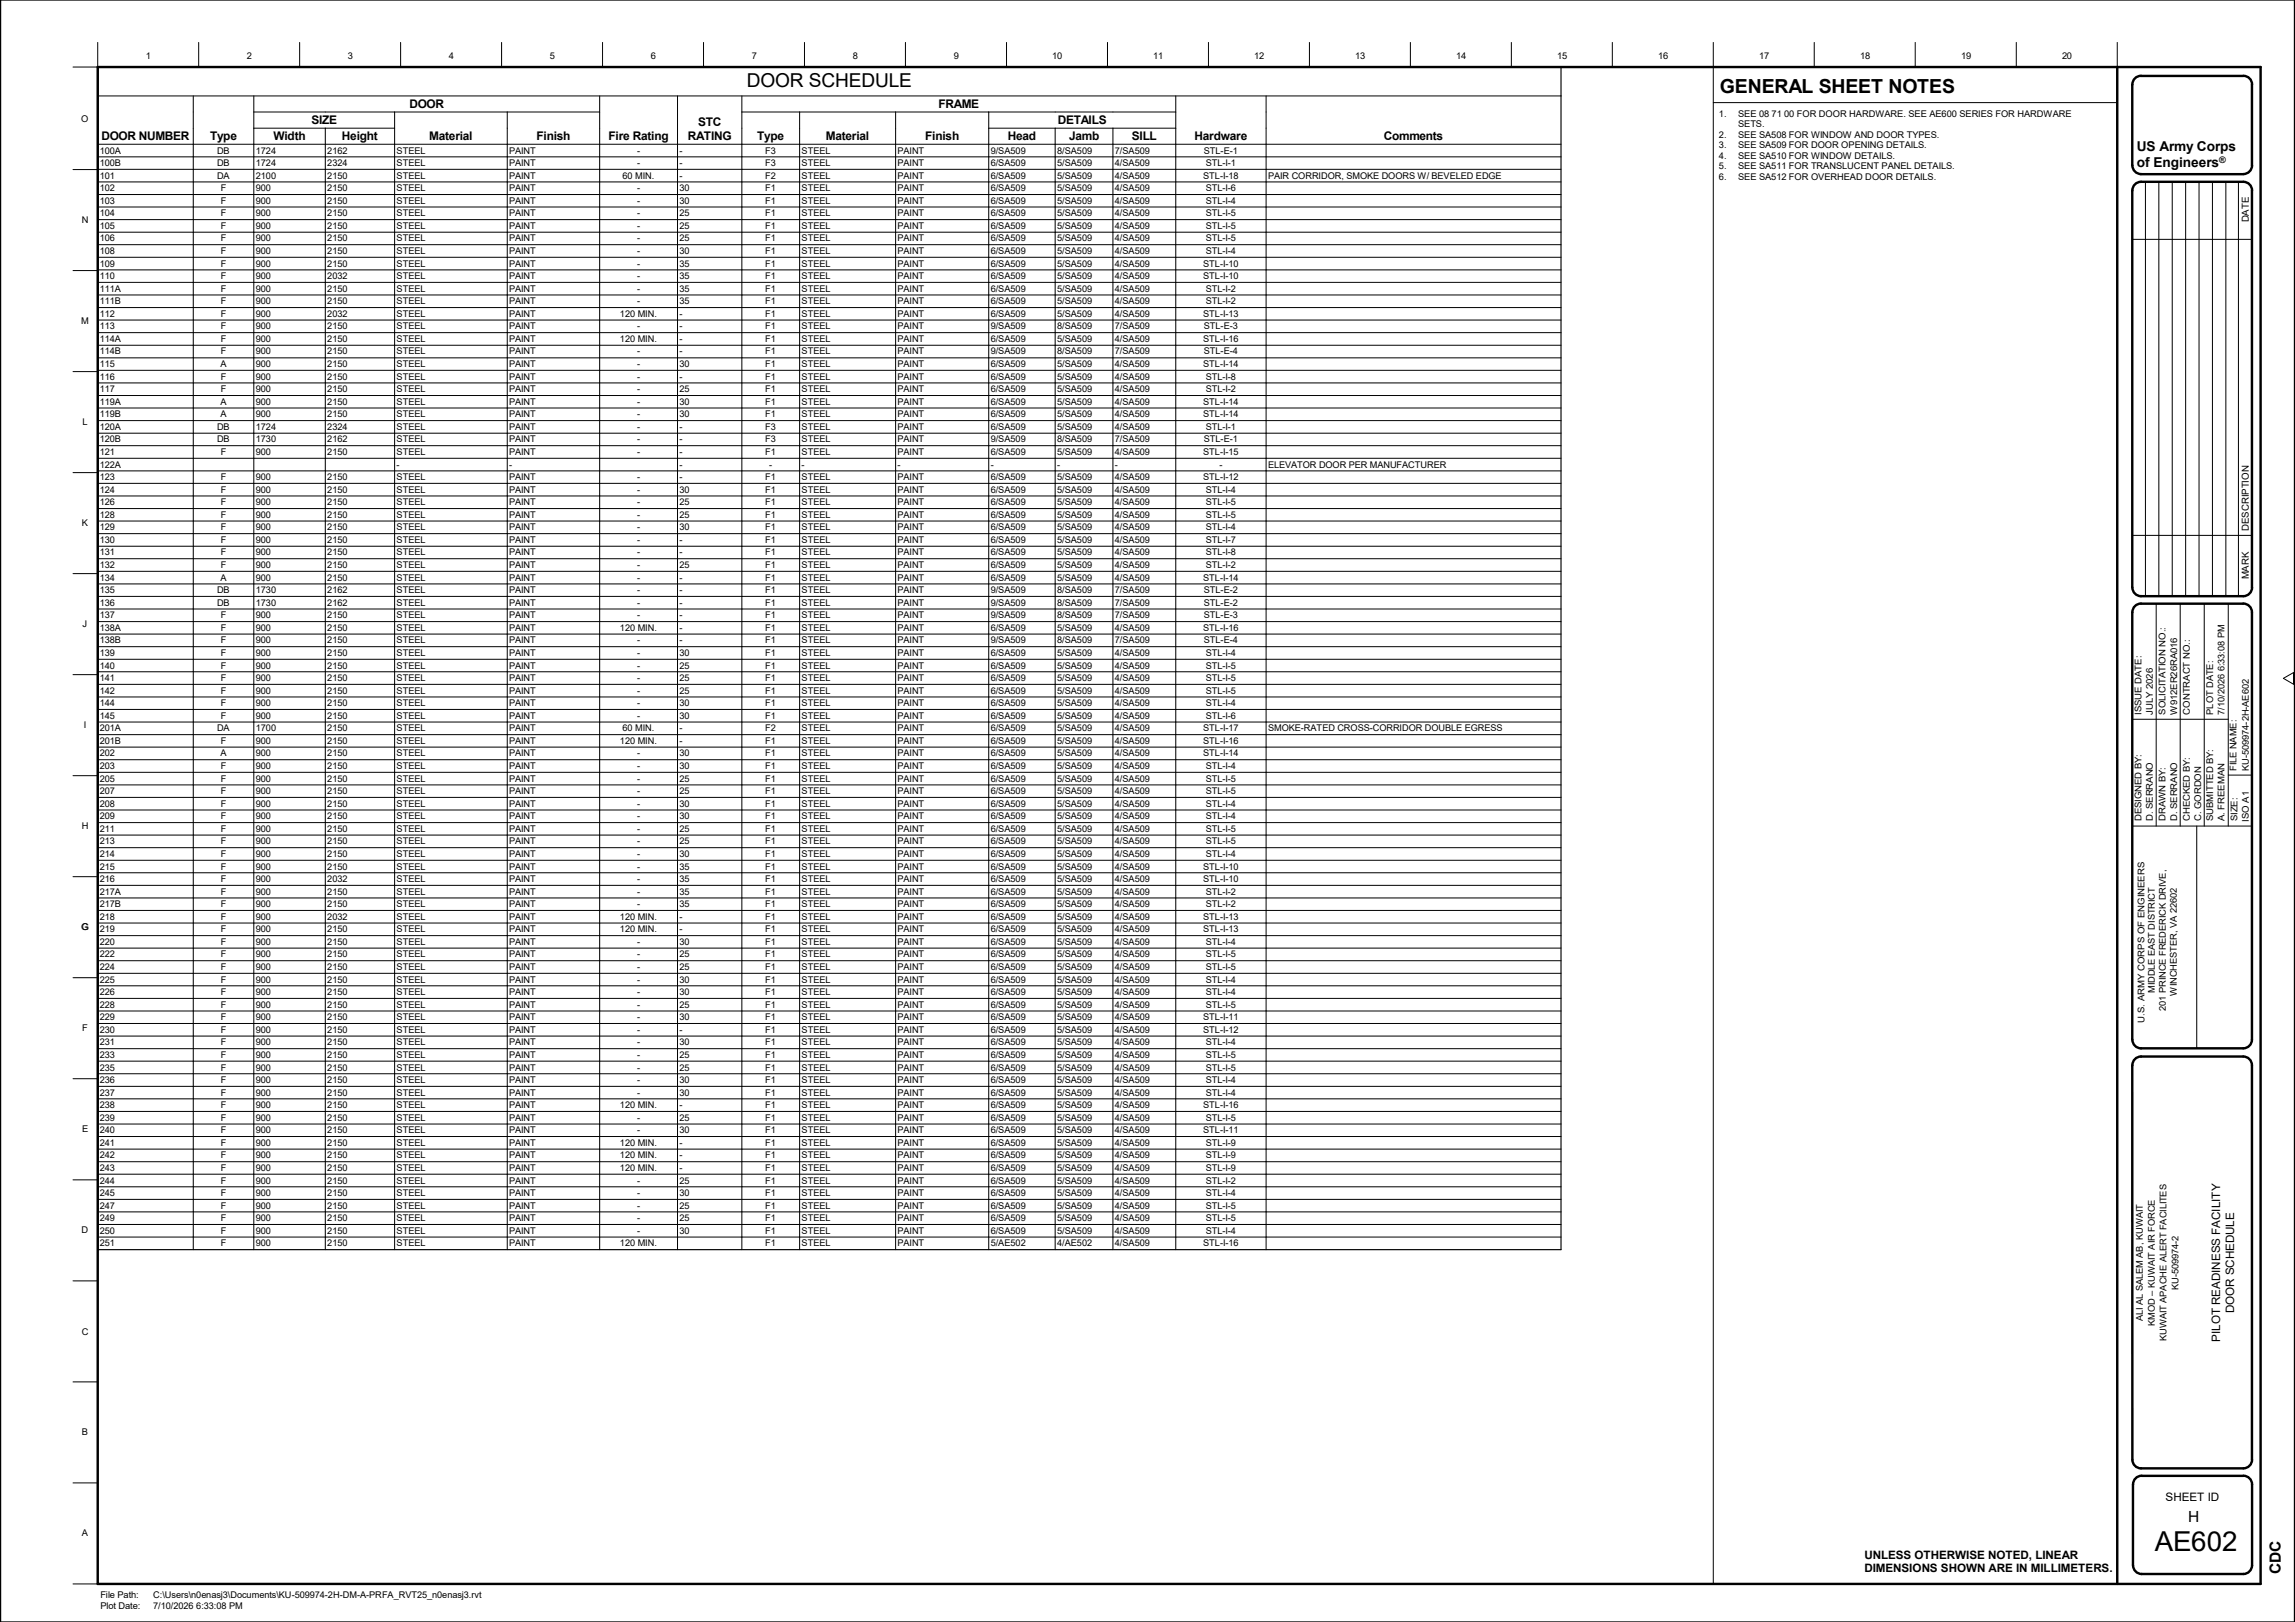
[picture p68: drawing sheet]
<svg xmlns="http://www.w3.org/2000/svg" width="841mm" height="594mm" viewBox="0 0 841 594" stroke-linecap="round" stroke-linejoin="round" font-family="sans-serif">
<defs><g id="words">
<text font-size="10.1" x="789.6" y="567.9">AE602</text>
<text font-size="7.1" x="630.3" y="34.1">GENERAL SHEET NOTES</text>
<text font-size="7" x="273.6" y="32">DOOR SCHEDULE</text>
<g font-size="5.6">
<text x="801.8" y="557.4">H</text>
<text x="835.9" y="576.7" transform="rotate(-90 835.9 576.7)">CDC</text>
</g>
<g font-size="5">
<text x="783.1" y="55.5">US Army Corps</text>
<text x="783.1" y="61.3">of Engineers</text>
</g>
<g font-size="4.4">
<text x="150" y="39.5">DOOR</text>
<text x="343.9" y="39.5">FRAME</text>
<text x="114.1" y="45.4">SIZE</text>
<text x="255.8" y="46.3">STC</text>
<text x="387.6" y="45.4">DETAILS</text>
<text x="37.2" y="51.3">DOOR NUMBER</text>
<text x="77" y="51.3">Type</text>
<text x="100.2" y="51.3">Width</text>
<text x="125.3" y="51.3">Height</text>
<text x="157.3" y="51.3">Material</text>
<text x="196.6" y="51.3">Finish</text>
<text x="223" y="51.3">Fire Rating</text>
<text x="252" y="51.1">RATING</text>
<text x="277.5" y="51.3">Type</text>
<text x="302.6" y="51.3">Material</text>
<text x="339" y="51.3">Finish</text>
<text x="369.4" y="51.3">Head</text>
<text x="391.8" y="51.3">Jamb</text>
<text x="414.8" y="51.3">SILL</text>
<text x="437.8" y="51.3">Hardware</text>
<text x="507.1" y="51.3">Comments</text>
</g>
<g font-size="4.3">
<text x="818.7" y="481" transform="rotate(-90 818.7 481)">DOOR SCHEDULE</text>
<text x="813.6" y="491.5" transform="rotate(-90 813.6 491.5)">PILOT READINESS FACILITY</text>
<text x="793.6" y="549.7">SHEET ID</text>
</g>
<g font-size="4.2">
<text x="683.2" y="570.8">UNLESS OTHERWISE NOTED, LINEAR</text>
<text x="683.2" y="575.8">DIMENSIONS SHOWN ARE IN MILLIMETERS.</text>
</g>
<g font-size="3.5">
<text x="824.1" y="81.4" transform="rotate(-90 824.1 81.4)">DATE</text>
<text x="824.1" y="194.4" transform="rotate(-90 824.1 194.4)">DESCRIPTION</text>
<text x="824.1" y="212.2" transform="rotate(-90 824.1 212.2)">MARK</text>
</g>
<g font-size="3.4">
<text x="53.5" y="21.5">1</text>
<text x="90.5" y="21.5">2</text>
<text x="127.5" y="21.5">3</text>
<text x="164.5" y="21.5">4</text>
<text x="201.5" y="21.5">5</text>
<text x="238.5" y="21.5">6</text>
<text x="275.5" y="21.5">7</text>
<text x="312.5" y="21.5">8</text>
<text x="349.5" y="21.5">9</text>
<text x="385.6" y="21.5">10</text>
<text x="422.6" y="21.5">11</text>
<text x="459.6" y="21.5">12</text>
<text x="496.6" y="21.5">13</text>
<text x="533.6" y="21.5">14</text>
<text x="570.6" y="21.5">15</text>
<text x="607.6" y="21.5">16</text>
<text x="644.6" y="21.5">17</text>
<text x="681.6" y="21.5">18</text>
<text x="718.6" y="21.5">19</text>
<text x="755.6" y="21.5">20</text>
<text x="29.8" y="44.6">O</text>
<text x="629.9" y="42.8">1.</text>
<text x="636.9" y="42.8">SEE 08 71 00 FOR DOOR HARDWARE. SEE AE600 SERIES FOR HARDWARE</text>
<text x="636.9" y="46.6">SETS.</text>
<text x="629.9" y="50.4">2.</text>
<text x="636.9" y="50.4">SEE SA508 FOR WINDOW AND DOOR TYPES.</text>
<text x="36.5" y="56.3">100A</text>
<text x="79.5" y="56.3">DB</text>
<text x="93.7" y="56.3">1724</text>
<text x="119.9" y="56.3">2162</text>
<text x="145.3" y="56.3">STEEL</text>
<text x="186.6" y="56.3">PAINT</text>
<text x="233.5" y="56.3">-</text>
<text x="249" y="56.3">-</text>
<text x="280.5" y="56.3">F3</text>
<text x="293.8" y="56.3">STEEL</text>
<text x="328.9" y="56.3">PAINT</text>
<text x="363.1" y="56.3">9/SA509</text>
<text x="387.4" y="56.3">8/SA509</text>
<text x="408.6" y="56.3">7/SA509</text>
<text x="441.2" y="56.3">STL-E-1</text>
<text x="629.9" y="54.3">3.</text>
<text x="629.9" y="58.1">4.</text>
<text x="636.9" y="54.3">SEE SA509 FOR DOOR OPENING DETAILS.</text>
<text x="636.9" y="58.1">SEE SA510 FOR WINDOW DETAILS.</text>
<text x="36.5" y="60.8">100B</text>
<text x="36.5" y="65.4">101</text>
<text x="79.5" y="65.4">DA</text>
<text x="79.5" y="60.8">DB</text>
<text x="93.7" y="65.4">2100</text>
<text x="93.7" y="60.8">1724</text>
<text x="119.9" y="65.4">2150</text>
<text x="119.9" y="60.8">2324</text>
<text x="145.3" y="65.4">STEEL</text>
<text x="145.3" y="60.8">STEEL</text>
<text x="186.6" y="65.4">PAINT</text>
<text x="186.6" y="60.8">PAINT</text>
<text x="228.1" y="65.4">60 MIN.</text>
<text x="233.5" y="60.8">-</text>
<text x="249" y="65.4">-</text>
<text x="249" y="60.8">-</text>
<text x="280.5" y="65.4">F2</text>
<text x="280.5" y="60.8">F3</text>
<text x="293.8" y="65.4">STEEL</text>
<text x="293.8" y="60.8">STEEL</text>
<text x="328.9" y="65.4">PAINT</text>
<text x="328.9" y="60.8">PAINT</text>
<text x="363.1" y="65.4">6/SA509</text>
<text x="363.1" y="60.8">6/SA509</text>
<text x="387.4" y="65.4">5/SA509</text>
<text x="387.4" y="60.8">5/SA509</text>
<text x="408.6" y="60.8">4/SA509</text>
<text x="408.6" y="65.4">4/SA509</text>
<text x="440.9" y="65.4">STL-I-18</text>
<text x="441.8" y="60.8">STL-I-1</text>
<text x="464.7" y="65.4">PAIR CORRIDOR, SMOKE DOORS W/ BEVELED EDGE</text>
<text x="629.9" y="61.9">5.</text>
<text x="629.9" y="65.8">6.</text>
<text x="636.9" y="61.9">SEE SA511 FOR TRANSLUCENT PANEL DETAILS.</text>
<text x="636.9" y="65.8">SEE SA512 FOR OVERHEAD DOOR DETAILS.</text>
<text x="36.5" y="70.1">102</text>
<text x="80.9" y="70.1">F</text>
<text x="93.7" y="70.1">900</text>
<text x="119.9" y="70.1">2150</text>
<text x="145.3" y="70.1">STEEL</text>
<text x="186.6" y="70.1">PAINT</text>
<text x="233.5" y="70.1">-</text>
<text x="249" y="70.1">30</text>
<text x="280.5" y="70.1">F1</text>
<text x="293.8" y="70.1">STEEL</text>
<text x="328.9" y="70.1">PAINT</text>
<text x="363.1" y="70.1">6/SA509</text>
<text x="387.4" y="70.1">5/SA509</text>
<text x="408.6" y="70.1">4/SA509</text>
<text x="441.8" y="70.1">STL-I-6</text>
<text x="36.5" y="74.6">103</text>
<text x="80.9" y="74.6">F</text>
<text x="93.7" y="74.6">900</text>
<text x="119.9" y="74.6">2150</text>
<text x="145.3" y="74.6">STEEL</text>
<text x="186.6" y="74.6">PAINT</text>
<text x="233.5" y="74.6">-</text>
<text x="249" y="74.6">30</text>
<text x="280.5" y="74.6">F1</text>
<text x="293.8" y="74.6">STEEL</text>
<text x="328.9" y="74.6">PAINT</text>
<text x="363.1" y="74.6">6/SA509</text>
<text x="387.4" y="74.6">5/SA509</text>
<text x="408.6" y="74.6">4/SA509</text>
<text x="441.8" y="74.6">STL-I-4</text>
<text x="29.9" y="81.6">N</text>
<text x="36.5" y="79.2">104</text>
<text x="36.5" y="83.9">105</text>
<text x="80.9" y="79.2">F</text>
<text x="80.9" y="83.9">F</text>
<text x="93.7" y="79.2">900</text>
<text x="93.7" y="83.9">900</text>
<text x="119.9" y="79.2">2150</text>
<text x="119.9" y="83.9">2150</text>
<text x="145.3" y="79.2">STEEL</text>
<text x="145.3" y="83.9">STEEL</text>
<text x="186.6" y="79.2">PAINT</text>
<text x="186.6" y="83.9">PAINT</text>
<text x="233.5" y="79.2">-</text>
<text x="233.5" y="83.9">-</text>
<text x="249" y="79.2">25</text>
<text x="249" y="83.9">25</text>
<text x="280.5" y="79.2">F1</text>
<text x="280.5" y="83.9">F1</text>
<text x="293.8" y="79.2">STEEL</text>
<text x="293.8" y="83.9">STEEL</text>
<text x="328.9" y="79.2">PAINT</text>
<text x="328.9" y="83.9">PAINT</text>
<text x="363.1" y="79.2">6/SA509</text>
<text x="363.1" y="83.9">6/SA509</text>
<text x="387.4" y="79.2">5/SA509</text>
<text x="387.4" y="83.9">5/SA509</text>
<text x="408.6" y="79.2">4/SA509</text>
<text x="408.6" y="83.9">4/SA509</text>
<text x="441.8" y="79.2">STL-I-5</text>
<text x="441.8" y="83.9">STL-I-5</text>
<text x="36.5" y="88.4">106</text>
<text x="80.9" y="88.4">F</text>
<text x="93.7" y="88.4">900</text>
<text x="119.9" y="88.4">2150</text>
<text x="145.3" y="88.4">STEEL</text>
<text x="186.6" y="88.4">PAINT</text>
<text x="233.5" y="88.4">-</text>
<text x="249" y="88.4">25</text>
<text x="280.5" y="88.4">F1</text>
<text x="293.8" y="88.4">STEEL</text>
<text x="328.9" y="88.4">PAINT</text>
<text x="363.1" y="88.4">6/SA509</text>
<text x="387.4" y="88.4">5/SA509</text>
<text x="408.6" y="88.4">4/SA509</text>
<text x="441.8" y="88.4">STL-I-5</text>
<text x="36.5" y="93">108</text>
<text x="80.9" y="93">F</text>
<text x="93.7" y="93">900</text>
<text x="119.9" y="93">2150</text>
<text x="145.3" y="93">STEEL</text>
<text x="186.6" y="93">PAINT</text>
<text x="233.5" y="93">-</text>
<text x="249" y="93">30</text>
<text x="280.5" y="93">F1</text>
<text x="293.8" y="93">STEEL</text>
<text x="328.9" y="93">PAINT</text>
<text x="363.1" y="93">6/SA509</text>
<text x="387.4" y="93">5/SA509</text>
<text x="408.6" y="93">4/SA509</text>
<text x="441.8" y="93">STL-I-4</text>
<text x="36.5" y="97.7">109</text>
<text x="80.9" y="97.7">F</text>
<text x="93.7" y="97.7">900</text>
<text x="119.9" y="97.7">2150</text>
<text x="145.3" y="97.7">STEEL</text>
<text x="186.6" y="97.7">PAINT</text>
<text x="233.5" y="97.7">-</text>
<text x="249" y="97.7">35</text>
<text x="280.5" y="97.7">F1</text>
<text x="293.8" y="97.7">STEEL</text>
<text x="328.9" y="97.7">PAINT</text>
<text x="363.1" y="97.7">6/SA509</text>
<text x="387.4" y="97.7">5/SA509</text>
<text x="408.6" y="97.7">4/SA509</text>
<text x="440.9" y="97.7">STL-I-10</text>
<text x="36.5" y="102.2">110</text>
<text x="36.5" y="106.8">111A</text>
<text x="80.9" y="102.2">F</text>
<text x="80.9" y="106.8">F</text>
<text x="93.7" y="102.2">900</text>
<text x="93.7" y="106.8">900</text>
<text x="119.9" y="102.2">2032</text>
<text x="119.9" y="106.8">2150</text>
<text x="145.3" y="102.2">STEEL</text>
<text x="145.3" y="106.8">STEEL</text>
<text x="186.6" y="102.2">PAINT</text>
<text x="186.6" y="106.8">PAINT</text>
<text x="233.5" y="102.2">-</text>
<text x="233.5" y="106.8">-</text>
<text x="249" y="102.2">35</text>
<text x="249" y="106.8">35</text>
<text x="280.5" y="102.2">F1</text>
<text x="280.5" y="106.8">F1</text>
<text x="293.8" y="102.2">STEEL</text>
<text x="293.8" y="106.8">STEEL</text>
<text x="328.9" y="102.2">PAINT</text>
<text x="328.9" y="106.8">PAINT</text>
<text x="363.1" y="102.2">6/SA509</text>
<text x="363.1" y="106.8">6/SA509</text>
<text x="387.4" y="102.2">5/SA509</text>
<text x="387.4" y="106.8">5/SA509</text>
<text x="408.6" y="106.8">4/SA509</text>
<text x="408.6" y="102.2">4/SA509</text>
<text x="440.9" y="102.2">STL-I-10</text>
<text x="441.8" y="106.8">STL-I-2</text>
<text x="36.5" y="111.5">111B</text>
<text x="80.9" y="111.5">F</text>
<text x="93.7" y="111.5">900</text>
<text x="119.9" y="111.5">2150</text>
<text x="145.3" y="111.5">STEEL</text>
<text x="186.6" y="111.5">PAINT</text>
<text x="233.5" y="111.5">-</text>
<text x="249" y="111.5">35</text>
<text x="280.5" y="111.5">F1</text>
<text x="293.8" y="111.5">STEEL</text>
<text x="328.9" y="111.5">PAINT</text>
<text x="363.1" y="111.5">6/SA509</text>
<text x="387.4" y="111.5">5/SA509</text>
<text x="408.6" y="111.5">4/SA509</text>
<text x="441.8" y="111.5">STL-I-2</text>
<text x="29.8" y="118.6">M</text>
<text x="36.5" y="116">112</text>
<text x="80.9" y="116">F</text>
<text x="93.7" y="116">900</text>
<text x="119.9" y="116">2032</text>
<text x="145.3" y="116">STEEL</text>
<text x="186.6" y="116">PAINT</text>
<text x="227.2" y="116">120 MIN.</text>
<text x="249" y="116">-</text>
<text x="280.5" y="116">F1</text>
<text x="293.8" y="116">STEEL</text>
<text x="328.9" y="116">PAINT</text>
<text x="363.1" y="116">6/SA509</text>
<text x="387.4" y="116">5/SA509</text>
<text x="408.6" y="116">4/SA509</text>
<text x="440.9" y="116">STL-I-13</text>
<text x="36.5" y="120.7">113</text>
<text x="36.5" y="125.3">114A</text>
<text x="80.9" y="120.7">F</text>
<text x="80.9" y="125.3">F</text>
<text x="93.7" y="120.7">900</text>
<text x="93.7" y="125.3">900</text>
<text x="119.9" y="120.7">2150</text>
<text x="119.9" y="125.3">2150</text>
<text x="145.3" y="120.7">STEEL</text>
<text x="145.3" y="125.3">STEEL</text>
<text x="186.6" y="120.7">PAINT</text>
<text x="186.6" y="125.3">PAINT</text>
<text x="227.2" y="125.3">120 MIN.</text>
<text x="233.5" y="120.7">-</text>
<text x="249" y="120.7">-</text>
<text x="249" y="125.3">-</text>
<text x="280.5" y="120.7">F1</text>
<text x="280.5" y="125.3">F1</text>
<text x="293.8" y="120.7">STEEL</text>
<text x="293.8" y="125.3">STEEL</text>
<text x="328.9" y="120.7">PAINT</text>
<text x="328.9" y="125.3">PAINT</text>
<text x="363.1" y="120.7">9/SA509</text>
<text x="363.1" y="125.3">6/SA509</text>
<text x="387.4" y="120.7">8/SA509</text>
<text x="387.4" y="125.3">5/SA509</text>
<text x="408.6" y="125.3">4/SA509</text>
<text x="408.6" y="120.7">7/SA509</text>
<text x="440.9" y="125.3">STL-I-16</text>
<text x="441.2" y="120.7">STL-E-3</text>
<text x="36.5" y="129.8">114B</text>
<text x="80.9" y="129.8">F</text>
<text x="93.7" y="129.8">900</text>
<text x="119.9" y="129.8">2150</text>
<text x="145.3" y="129.8">STEEL</text>
<text x="186.6" y="129.8">PAINT</text>
<text x="233.5" y="129.8">-</text>
<text x="249" y="129.8">-</text>
<text x="280.5" y="129.8">F1</text>
<text x="293.8" y="129.8">STEEL</text>
<text x="328.9" y="129.8">PAINT</text>
<text x="363.1" y="129.8">9/SA509</text>
<text x="387.4" y="129.8">8/SA509</text>
<text x="408.6" y="129.8">7/SA509</text>
<text x="441.2" y="129.8">STL-E-4</text>
<text x="36.5" y="134.5">115</text>
<text x="80.8" y="134.5">A</text>
<text x="93.7" y="134.5">900</text>
<text x="119.9" y="134.5">2150</text>
<text x="145.3" y="134.5">STEEL</text>
<text x="186.6" y="134.5">PAINT</text>
<text x="233.5" y="134.5">-</text>
<text x="249" y="134.5">30</text>
<text x="280.5" y="134.5">F1</text>
<text x="293.8" y="134.5">STEEL</text>
<text x="328.9" y="134.5">PAINT</text>
<text x="363.1" y="134.5">6/SA509</text>
<text x="387.4" y="134.5">5/SA509</text>
<text x="408.6" y="134.5">4/SA509</text>
<text x="440.9" y="134.5">STL-I-14</text>
<text x="36.5" y="139.1">116</text>
<text x="36.5" y="143.6">117</text>
<text x="80.9" y="139.1">F</text>
<text x="80.9" y="143.6">F</text>
<text x="93.7" y="139.1">900</text>
<text x="93.7" y="143.6">900</text>
<text x="119.9" y="139.1">2150</text>
<text x="119.9" y="143.6">2150</text>
<text x="145.3" y="139.1">STEEL</text>
<text x="145.3" y="143.6">STEEL</text>
<text x="186.6" y="139.1">PAINT</text>
<text x="186.6" y="143.6">PAINT</text>
<text x="233.5" y="139.1">-</text>
<text x="233.5" y="143.6">-</text>
<text x="249" y="139.1">-</text>
<text x="249" y="143.6">25</text>
<text x="280.5" y="139.1">F1</text>
<text x="280.5" y="143.6">F1</text>
<text x="293.8" y="139.1">STEEL</text>
<text x="293.8" y="143.6">STEEL</text>
<text x="328.9" y="139.1">PAINT</text>
<text x="328.9" y="143.6">PAINT</text>
<text x="363.1" y="139.1">6/SA509</text>
<text x="363.1" y="143.6">6/SA509</text>
<text x="387.4" y="139.1">5/SA509</text>
<text x="387.4" y="143.6">5/SA509</text>
<text x="408.6" y="139.1">4/SA509</text>
<text x="408.6" y="143.6">4/SA509</text>
<text x="441.8" y="139.1">STL-I-8</text>
<text x="441.8" y="143.6">STL-I-2</text>
<text x="36.5" y="148.3">119A</text>
<text x="80.8" y="148.3">A</text>
<text x="93.7" y="148.3">900</text>
<text x="119.9" y="148.3">2150</text>
<text x="145.3" y="148.3">STEEL</text>
<text x="186.6" y="148.3">PAINT</text>
<text x="233.5" y="148.3">-</text>
<text x="249" y="148.3">30</text>
<text x="280.5" y="148.3">F1</text>
<text x="293.8" y="148.3">STEEL</text>
<text x="328.9" y="148.3">PAINT</text>
<text x="363.1" y="148.3">6/SA509</text>
<text x="387.4" y="148.3">5/SA509</text>
<text x="408.6" y="148.3">4/SA509</text>
<text x="440.9" y="148.3">STL-I-14</text>
<text x="30.2" y="155.6">L</text>
<text x="36.5" y="152.9">119B</text>
<text x="80.8" y="152.9">A</text>
<text x="93.7" y="152.9">900</text>
<text x="119.9" y="152.9">2150</text>
<text x="145.3" y="152.9">STEEL</text>
<text x="186.6" y="152.9">PAINT</text>
<text x="233.5" y="152.9">-</text>
<text x="249" y="152.9">30</text>
<text x="280.5" y="152.9">F1</text>
<text x="293.8" y="152.9">STEEL</text>
<text x="328.9" y="152.9">PAINT</text>
<text x="363.1" y="152.9">6/SA509</text>
<text x="387.4" y="152.9">5/SA509</text>
<text x="408.6" y="152.9">4/SA509</text>
<text x="440.9" y="152.9">STL-I-14</text>
<text x="36.5" y="157.4">120A</text>
<text x="79.5" y="157.4">DB</text>
<text x="93.7" y="157.4">1724</text>
<text x="119.9" y="157.4">2324</text>
<text x="145.3" y="157.4">STEEL</text>
<text x="186.6" y="157.4">PAINT</text>
<text x="233.5" y="157.4">-</text>
<text x="249" y="157.4">-</text>
<text x="280.5" y="157.4">F3</text>
<text x="293.8" y="157.4">STEEL</text>
<text x="328.9" y="157.4">PAINT</text>
<text x="363.1" y="157.4">6/SA509</text>
<text x="387.4" y="157.4">5/SA509</text>
<text x="408.6" y="157.4">4/SA509</text>
<text x="441.8" y="157.4">STL-I-1</text>
<text x="36.5" y="162.1">120B</text>
<text x="36.5" y="166.7">121</text>
<text x="79.5" y="162.1">DB</text>
<text x="80.9" y="166.7">F</text>
<text x="93.7" y="162.1">1730</text>
<text x="93.7" y="166.7">900</text>
<text x="119.9" y="162.1">2162</text>
<text x="119.9" y="166.7">2150</text>
<text x="145.3" y="162.1">STEEL</text>
<text x="145.3" y="166.7">STEEL</text>
<text x="186.6" y="162.1">PAINT</text>
<text x="186.6" y="166.7">PAINT</text>
<text x="233.5" y="162.1">-</text>
<text x="233.5" y="166.7">-</text>
<text x="249" y="162.1">-</text>
<text x="249" y="166.7">-</text>
<text x="280.5" y="162.1">F3</text>
<text x="280.5" y="166.7">F1</text>
<text x="293.8" y="162.1">STEEL</text>
<text x="293.8" y="166.7">STEEL</text>
<text x="328.9" y="162.1">PAINT</text>
<text x="328.9" y="166.7">PAINT</text>
<text x="363.1" y="162.1">9/SA509</text>
<text x="363.1" y="166.7">6/SA509</text>
<text x="387.4" y="162.1">8/SA509</text>
<text x="387.4" y="166.7">5/SA509</text>
<text x="408.6" y="162.1">7/SA509</text>
<text x="408.6" y="166.7">4/SA509</text>
<text x="440.9" y="166.7">STL-I-15</text>
<text x="441.2" y="162.1">STL-E-1</text>
<text x="36.5" y="171.2">122A</text>
<text x="145.3" y="171.2">-</text>
<text x="186.6" y="171.2">-</text>
<text x="249" y="171.2">-</text>
<text x="281.9" y="171.2">-</text>
<text x="293.8" y="171.2">-</text>
<text x="328.9" y="171.2">-</text>
<text x="363.1" y="171.2">-</text>
<text x="387.4" y="171.2">-</text>
<text x="408.6" y="171.2">-</text>
<text x="446.9" y="171.2">-</text>
<text x="464.7" y="171.2">ELEVATOR DOOR PER MANUFACTURER</text>
<text x="36.5" y="175.9">123</text>
<text x="80.9" y="175.9">F</text>
<text x="93.7" y="175.9">900</text>
<text x="119.9" y="175.9">2150</text>
<text x="145.3" y="175.9">STEEL</text>
<text x="186.6" y="175.9">PAINT</text>
<text x="233.5" y="175.9">-</text>
<text x="249" y="175.9">-</text>
<text x="280.5" y="175.9">F1</text>
<text x="293.8" y="175.9">STEEL</text>
<text x="328.9" y="175.9">PAINT</text>
<text x="363.1" y="175.9">6/SA509</text>
<text x="387.4" y="175.9">5/SA509</text>
<text x="408.6" y="175.9">4/SA509</text>
<text x="440.9" y="175.9">STL-I-12</text>
<text x="36.5" y="180.5">124</text>
<text x="36.5" y="185">126</text>
<text x="80.9" y="180.5">F</text>
<text x="80.9" y="185">F</text>
<text x="93.7" y="180.5">900</text>
<text x="93.7" y="185">900</text>
<text x="119.9" y="180.5">2150</text>
<text x="119.9" y="185">2150</text>
<text x="145.3" y="180.5">STEEL</text>
<text x="145.3" y="185">STEEL</text>
<text x="186.6" y="180.5">PAINT</text>
<text x="186.6" y="185">PAINT</text>
<text x="233.5" y="180.5">-</text>
<text x="233.5" y="185">-</text>
<text x="249" y="180.5">30</text>
<text x="249" y="185">25</text>
<text x="280.5" y="180.5">F1</text>
<text x="280.5" y="185">F1</text>
<text x="293.8" y="180.5">STEEL</text>
<text x="293.8" y="185">STEEL</text>
<text x="328.9" y="180.5">PAINT</text>
<text x="328.9" y="185">PAINT</text>
<text x="363.1" y="180.5">6/SA509</text>
<text x="363.1" y="185">6/SA509</text>
<text x="387.4" y="180.5">5/SA509</text>
<text x="387.4" y="185">5/SA509</text>
<text x="408.6" y="180.5">4/SA509</text>
<text x="408.6" y="185">4/SA509</text>
<text x="441.8" y="180.5">STL-I-4</text>
<text x="441.8" y="185">STL-I-5</text>
<text x="36.5" y="189.7">128</text>
<text x="80.9" y="189.7">F</text>
<text x="93.7" y="189.7">900</text>
<text x="119.9" y="189.7">2150</text>
<text x="145.3" y="189.7">STEEL</text>
<text x="186.6" y="189.7">PAINT</text>
<text x="233.5" y="189.7">-</text>
<text x="249" y="189.7">25</text>
<text x="280.5" y="189.7">F1</text>
<text x="293.8" y="189.7">STEEL</text>
<text x="328.9" y="189.7">PAINT</text>
<text x="363.1" y="189.7">6/SA509</text>
<text x="387.4" y="189.7">5/SA509</text>
<text x="408.6" y="189.7">4/SA509</text>
<text x="441.8" y="189.7">STL-I-5</text>
<text x="30" y="192.6">K</text>
<text x="36.5" y="194.3">129</text>
<text x="80.9" y="194.3">F</text>
<text x="93.7" y="194.3">900</text>
<text x="119.9" y="194.3">2150</text>
<text x="145.3" y="194.3">STEEL</text>
<text x="186.6" y="194.3">PAINT</text>
<text x="233.5" y="194.3">-</text>
<text x="249" y="194.3">30</text>
<text x="280.5" y="194.3">F1</text>
<text x="293.8" y="194.3">STEEL</text>
<text x="328.9" y="194.3">PAINT</text>
<text x="363.1" y="194.3">6/SA509</text>
<text x="387.4" y="194.3">5/SA509</text>
<text x="408.6" y="194.3">4/SA509</text>
<text x="441.8" y="194.3">STL-I-4</text>
<text x="36.5" y="198.8">130</text>
<text x="36.5" y="203.5">131</text>
<text x="80.9" y="198.8">F</text>
<text x="80.9" y="203.5">F</text>
<text x="93.7" y="198.8">900</text>
<text x="93.7" y="203.5">900</text>
<text x="119.9" y="198.8">2150</text>
<text x="119.9" y="203.5">2150</text>
<text x="145.3" y="198.8">STEEL</text>
<text x="145.3" y="203.5">STEEL</text>
<text x="186.6" y="198.8">PAINT</text>
<text x="186.6" y="203.5">PAINT</text>
<text x="233.5" y="198.8">-</text>
<text x="233.5" y="203.5">-</text>
<text x="249" y="198.8">-</text>
<text x="249" y="203.5">-</text>
<text x="280.5" y="198.8">F1</text>
<text x="280.5" y="203.5">F1</text>
<text x="293.8" y="198.8">STEEL</text>
<text x="293.8" y="203.5">STEEL</text>
<text x="328.9" y="198.8">PAINT</text>
<text x="328.9" y="203.5">PAINT</text>
<text x="363.1" y="198.8">6/SA509</text>
<text x="363.1" y="203.5">6/SA509</text>
<text x="387.4" y="198.8">5/SA509</text>
<text x="387.4" y="203.5">5/SA509</text>
<text x="408.6" y="198.8">4/SA509</text>
<text x="408.6" y="203.5">4/SA509</text>
<text x="441.8" y="198.8">STL-I-7</text>
<text x="441.8" y="203.5">STL-I-8</text>
<text x="36.5" y="208.1">132</text>
<text x="80.9" y="208.1">F</text>
<text x="93.7" y="208.1">900</text>
<text x="119.9" y="208.1">2150</text>
<text x="145.3" y="208.1">STEEL</text>
<text x="186.6" y="208.1">PAINT</text>
<text x="233.5" y="208.1">-</text>
<text x="249" y="208.1">25</text>
<text x="280.5" y="208.1">F1</text>
<text x="293.8" y="208.1">STEEL</text>
<text x="328.9" y="208.1">PAINT</text>
<text x="363.1" y="208.1">6/SA509</text>
<text x="387.4" y="208.1">5/SA509</text>
<text x="408.6" y="208.1">4/SA509</text>
<text x="441.8" y="208.1">STL-I-2</text>
<text x="36.5" y="212.7">134</text>
<text x="80.8" y="212.7">A</text>
<text x="93.7" y="212.7">900</text>
<text x="119.9" y="212.7">2150</text>
<text x="145.3" y="212.7">STEEL</text>
<text x="186.6" y="212.7">PAINT</text>
<text x="233.5" y="212.7">-</text>
<text x="249" y="212.7">-</text>
<text x="280.5" y="212.7">F1</text>
<text x="293.8" y="212.7">STEEL</text>
<text x="328.9" y="212.7">PAINT</text>
<text x="363.1" y="212.7">6/SA509</text>
<text x="387.4" y="212.7">5/SA509</text>
<text x="408.6" y="212.7">4/SA509</text>
<text x="440.9" y="212.7">STL-I-14</text>
<text x="36.5" y="217.3">135</text>
<text x="36.5" y="221.9">136</text>
<text x="79.5" y="217.3">DB</text>
<text x="79.5" y="221.9">DB</text>
<text x="93.7" y="217.3">1730</text>
<text x="93.7" y="221.9">1730</text>
<text x="119.9" y="217.3">2162</text>
<text x="119.9" y="221.9">2162</text>
<text x="145.3" y="217.3">STEEL</text>
<text x="145.3" y="221.9">STEEL</text>
<text x="186.6" y="217.3">PAINT</text>
<text x="186.6" y="221.9">PAINT</text>
<text x="233.5" y="217.3">-</text>
<text x="233.5" y="221.9">-</text>
<text x="249" y="217.3">-</text>
<text x="249" y="221.9">-</text>
<text x="280.5" y="217.3">F1</text>
<text x="280.5" y="221.9">F1</text>
<text x="293.8" y="217.3">STEEL</text>
<text x="293.8" y="221.9">STEEL</text>
<text x="328.9" y="217.3">PAINT</text>
<text x="328.9" y="221.9">PAINT</text>
<text x="363.1" y="217.3">9/SA509</text>
<text x="363.1" y="221.9">9/SA509</text>
<text x="387.4" y="217.3">8/SA509</text>
<text x="387.4" y="221.9">8/SA509</text>
<text x="408.6" y="217.3">7/SA509</text>
<text x="408.6" y="221.9">7/SA509</text>
<text x="441.2" y="217.3">STL-E-2</text>
<text x="441.2" y="221.9">STL-E-2</text>
<text x="36.5" y="226.5">137</text>
<text x="80.9" y="226.5">F</text>
<text x="93.7" y="226.5">900</text>
<text x="119.9" y="226.5">2150</text>
<text x="145.3" y="226.5">STEEL</text>
<text x="186.6" y="226.5">PAINT</text>
<text x="233.5" y="226.5">-</text>
<text x="249" y="226.5">-</text>
<text x="280.5" y="226.5">F1</text>
<text x="293.8" y="226.5">STEEL</text>
<text x="328.9" y="226.5">PAINT</text>
<text x="363.1" y="226.5">9/SA509</text>
<text x="387.4" y="226.5">8/SA509</text>
<text x="408.6" y="226.5">7/SA509</text>
<text x="441.2" y="226.5">STL-E-3</text>
<text x="30.3" y="229.6">J</text>
<text x="36.5" y="231.1">138A</text>
<text x="80.9" y="231.1">F</text>
<text x="93.7" y="231.1">900</text>
<text x="119.9" y="231.1">2150</text>
<text x="145.3" y="231.1">STEEL</text>
<text x="186.6" y="231.1">PAINT</text>
<text x="227.2" y="231.1">120 MIN.</text>
<text x="249" y="231.1">-</text>
<text x="280.5" y="231.1">F1</text>
<text x="293.8" y="231.1">STEEL</text>
<text x="328.9" y="231.1">PAINT</text>
<text x="363.1" y="231.1">6/SA509</text>
<text x="387.4" y="231.1">5/SA509</text>
<text x="408.6" y="231.1">4/SA509</text>
<text x="440.9" y="231.1">STL-I-16</text>
<text x="36.5" y="235.7">138B</text>
<text x="80.9" y="235.7">F</text>
<text x="93.7" y="235.7">900</text>
<text x="119.9" y="235.7">2150</text>
<text x="145.3" y="235.7">STEEL</text>
<text x="186.6" y="235.7">PAINT</text>
<text x="233.5" y="235.7">-</text>
<text x="249" y="235.7">-</text>
<text x="280.5" y="235.7">F1</text>
<text x="293.8" y="235.7">STEEL</text>
<text x="328.9" y="235.7">PAINT</text>
<text x="363.1" y="235.7">9/SA509</text>
<text x="387.4" y="235.7">8/SA509</text>
<text x="408.6" y="235.7">7/SA509</text>
<text x="441.2" y="235.7">STL-E-4</text>
<text x="36.5" y="240.3">139</text>
<text x="36.5" y="244.9">140</text>
<text x="80.9" y="240.3">F</text>
<text x="80.9" y="244.9">F</text>
<text x="93.7" y="240.3">900</text>
<text x="93.7" y="244.9">900</text>
<text x="119.9" y="240.3">2150</text>
<text x="119.9" y="244.9">2150</text>
<text x="145.3" y="240.3">STEEL</text>
<text x="145.3" y="244.9">STEEL</text>
<text x="186.6" y="240.3">PAINT</text>
<text x="186.6" y="244.9">PAINT</text>
<text x="233.5" y="240.3">-</text>
<text x="233.5" y="244.9">-</text>
<text x="249" y="240.3">30</text>
<text x="249" y="244.9">25</text>
<text x="280.5" y="240.3">F1</text>
<text x="280.5" y="244.9">F1</text>
<text x="293.8" y="240.3">STEEL</text>
<text x="293.8" y="244.9">STEEL</text>
<text x="328.9" y="240.3">PAINT</text>
<text x="328.9" y="244.9">PAINT</text>
<text x="363.1" y="240.3">6/SA509</text>
<text x="363.1" y="244.9">6/SA509</text>
<text x="387.4" y="240.3">5/SA509</text>
<text x="387.4" y="244.9">5/SA509</text>
<text x="408.6" y="240.3">4/SA509</text>
<text x="408.6" y="244.9">4/SA509</text>
<text x="441.8" y="240.3">STL-I-4</text>
<text x="441.8" y="244.9">STL-I-5</text>
<text x="36.5" y="249.5">141</text>
<text x="80.9" y="249.5">F</text>
<text x="93.7" y="249.5">900</text>
<text x="119.9" y="249.5">2150</text>
<text x="145.3" y="249.5">STEEL</text>
<text x="186.6" y="249.5">PAINT</text>
<text x="233.5" y="249.5">-</text>
<text x="249" y="249.5">25</text>
<text x="280.5" y="249.5">F1</text>
<text x="293.8" y="249.5">STEEL</text>
<text x="328.9" y="249.5">PAINT</text>
<text x="363.1" y="249.5">6/SA509</text>
<text x="387.4" y="249.5">5/SA509</text>
<text x="408.6" y="249.5">4/SA509</text>
<text x="441.8" y="249.5">STL-I-5</text>
<text x="36.5" y="254.1">142</text>
<text x="80.9" y="254.1">F</text>
<text x="93.7" y="254.1">900</text>
<text x="119.9" y="254.1">2150</text>
<text x="145.3" y="254.1">STEEL</text>
<text x="186.6" y="254.1">PAINT</text>
<text x="233.5" y="254.1">-</text>
<text x="249" y="254.1">25</text>
<text x="280.5" y="254.1">F1</text>
<text x="293.8" y="254.1">STEEL</text>
<text x="328.9" y="254.1">PAINT</text>
<text x="363.1" y="254.1">6/SA509</text>
<text x="387.4" y="254.1">5/SA509</text>
<text x="408.6" y="254.1">4/SA509</text>
<text x="441.8" y="254.1">STL-I-5</text>
<text x="36.5" y="258.7">144</text>
<text x="36.5" y="263.3">145</text>
<text x="80.9" y="258.7">F</text>
<text x="80.9" y="263.3">F</text>
<text x="93.7" y="258.7">900</text>
<text x="93.7" y="263.3">900</text>
<text x="119.9" y="258.7">2150</text>
<text x="119.9" y="263.3">2150</text>
<text x="145.3" y="258.7">STEEL</text>
<text x="145.3" y="263.3">STEEL</text>
<text x="186.6" y="258.7">PAINT</text>
<text x="186.6" y="263.3">PAINT</text>
<text x="233.5" y="258.7">-</text>
<text x="233.5" y="263.3">-</text>
<text x="249" y="258.7">30</text>
<text x="249" y="263.3">30</text>
<text x="280.5" y="258.7">F1</text>
<text x="280.5" y="263.3">F1</text>
<text x="293.8" y="258.7">STEEL</text>
<text x="293.8" y="263.3">STEEL</text>
<text x="328.9" y="258.7">PAINT</text>
<text x="328.9" y="263.3">PAINT</text>
<text x="363.1" y="258.7">6/SA509</text>
<text x="363.1" y="263.3">6/SA509</text>
<text x="387.4" y="258.7">5/SA509</text>
<text x="387.4" y="263.3">5/SA509</text>
<text x="408.6" y="258.7">4/SA509</text>
<text x="408.6" y="263.3">4/SA509</text>
<text x="441.8" y="258.7">STL-I-4</text>
<text x="441.8" y="263.3">STL-I-6</text>
<text x="784.8" y="261.7" transform="rotate(-90 784.8 261.7)">ISSUE DATE:</text>
<text x="788.9" y="261.7" transform="rotate(-90 788.9 261.7)">JULY 2026</text>
<text x="793.6" y="261.7" transform="rotate(-90 793.6 261.7)">SOLICITATION NO.:</text>
<text x="797.8" y="261.7" transform="rotate(-90 797.8 261.7)">W912ER26RA016</text>
<text x="802.4" y="261.7" transform="rotate(-90 802.4 261.7)">CONTRACT NO.:</text>
<text x="811.1" y="261.7" transform="rotate(-90 811.1 261.7)">PLOT DATE:</text>
<text x="815.2" y="261.7" transform="rotate(-90 815.2 261.7)">7/10/2026 6:33:08 PM</text>
<text x="30.7" y="266.6">I</text>
<text x="36.5" y="267.9">201A</text>
<text x="79.5" y="267.9">DA</text>
<text x="93.7" y="267.9">1700</text>
<text x="119.9" y="267.9">2150</text>
<text x="145.3" y="267.9">STEEL</text>
<text x="186.6" y="267.9">PAINT</text>
<text x="228.1" y="267.9">60 MIN.</text>
<text x="249" y="267.9">-</text>
<text x="280.5" y="267.9">F2</text>
<text x="293.8" y="267.9">STEEL</text>
<text x="328.9" y="267.9">PAINT</text>
<text x="363.1" y="267.9">6/SA509</text>
<text x="387.4" y="267.9">5/SA509</text>
<text x="408.6" y="267.9">4/SA509</text>
<text x="440.9" y="267.9">STL-I-17</text>
<text x="464.7" y="267.9">SMOKE-RATED CROSS-CORRIDOR DOUBLE EGRESS</text>
<text x="36.5" y="272.5">201B</text>
<text x="80.9" y="272.5">F</text>
<text x="93.7" y="272.5">900</text>
<text x="119.9" y="272.5">2150</text>
<text x="145.3" y="272.5">STEEL</text>
<text x="186.6" y="272.5">PAINT</text>
<text x="227.2" y="272.5">120 MIN.</text>
<text x="249" y="272.5">-</text>
<text x="280.5" y="272.5">F1</text>
<text x="293.8" y="272.5">STEEL</text>
<text x="328.9" y="272.5">PAINT</text>
<text x="363.1" y="272.5">6/SA509</text>
<text x="387.4" y="272.5">5/SA509</text>
<text x="408.6" y="272.5">4/SA509</text>
<text x="440.9" y="272.5">STL-I-16</text>
<text x="36.5" y="277.1">202</text>
<text x="36.5" y="281.7">203</text>
<text x="80.8" y="277.1">A</text>
<text x="80.9" y="281.7">F</text>
<text x="93.7" y="277.1">900</text>
<text x="93.7" y="281.7">900</text>
<text x="119.9" y="277.1">2150</text>
<text x="119.9" y="281.7">2150</text>
<text x="145.3" y="277.1">STEEL</text>
<text x="145.3" y="281.7">STEEL</text>
<text x="186.6" y="277.1">PAINT</text>
<text x="186.6" y="281.7">PAINT</text>
<text x="233.5" y="277.1">-</text>
<text x="233.5" y="281.7">-</text>
<text x="249" y="277.1">30</text>
<text x="249" y="281.7">30</text>
<text x="280.5" y="277.1">F1</text>
<text x="280.5" y="281.7">F1</text>
<text x="293.8" y="277.1">STEEL</text>
<text x="293.8" y="281.7">STEEL</text>
<text x="328.9" y="277.1">PAINT</text>
<text x="328.9" y="281.7">PAINT</text>
<text x="363.1" y="277.1">6/SA509</text>
<text x="363.1" y="281.7">6/SA509</text>
<text x="387.4" y="277.1">5/SA509</text>
<text x="387.4" y="281.7">5/SA509</text>
<text x="408.6" y="277.1">4/SA509</text>
<text x="408.6" y="281.7">4/SA509</text>
<text x="440.9" y="277.1">STL-I-14</text>
<text x="441.8" y="281.7">STL-I-4</text>
<text x="36.5" y="286.3">205</text>
<text x="80.9" y="286.3">F</text>
<text x="93.7" y="286.3">900</text>
<text x="119.9" y="286.3">2150</text>
<text x="145.3" y="286.3">STEEL</text>
<text x="186.6" y="286.3">PAINT</text>
<text x="233.5" y="286.3">-</text>
<text x="249" y="286.3">25</text>
<text x="280.5" y="286.3">F1</text>
<text x="293.8" y="286.3">STEEL</text>
<text x="328.9" y="286.3">PAINT</text>
<text x="363.1" y="286.3">6/SA509</text>
<text x="387.4" y="286.3">5/SA509</text>
<text x="408.6" y="286.3">4/SA509</text>
<text x="441.8" y="286.3">STL-I-5</text>
<text x="819.6" y="282.3" transform="rotate(-90 819.6 282.3)">FILE NAME:</text>
<text x="824.1" y="282.3" transform="rotate(-90 824.1 282.3)">KU-509974-2H-AE602</text>
<text x="36.5" y="290.9">207</text>
<text x="80.9" y="290.9">F</text>
<text x="93.7" y="290.9">900</text>
<text x="119.9" y="290.9">2150</text>
<text x="145.3" y="290.9">STEEL</text>
<text x="186.6" y="290.9">PAINT</text>
<text x="233.5" y="290.9">-</text>
<text x="249" y="290.9">25</text>
<text x="280.5" y="290.9">F1</text>
<text x="293.8" y="290.9">STEEL</text>
<text x="328.9" y="290.9">PAINT</text>
<text x="363.1" y="290.9">6/SA509</text>
<text x="387.4" y="290.9">5/SA509</text>
<text x="408.6" y="290.9">4/SA509</text>
<text x="441.8" y="290.9">STL-I-5</text>
<text x="36.5" y="295.5">208</text>
<text x="80.9" y="295.5">F</text>
<text x="93.7" y="295.5">900</text>
<text x="119.9" y="295.5">2150</text>
<text x="145.3" y="295.5">STEEL</text>
<text x="186.6" y="295.5">PAINT</text>
<text x="233.5" y="295.5">-</text>
<text x="249" y="295.5">30</text>
<text x="280.5" y="295.5">F1</text>
<text x="293.8" y="295.5">STEEL</text>
<text x="328.9" y="295.5">PAINT</text>
<text x="363.1" y="295.5">6/SA509</text>
<text x="387.4" y="295.5">5/SA509</text>
<text x="408.6" y="295.5">4/SA509</text>
<text x="441.8" y="295.5">STL-I-4</text>
<text x="29.9" y="303.6">H</text>
<text x="36.5" y="300.1">209</text>
<text x="36.5" y="304.7">211</text>
<text x="80.9" y="300.1">F</text>
<text x="80.9" y="304.7">F</text>
<text x="93.7" y="300.1">900</text>
<text x="93.7" y="304.7">900</text>
<text x="119.9" y="300.1">2150</text>
<text x="119.9" y="304.7">2150</text>
<text x="145.3" y="300.1">STEEL</text>
<text x="145.3" y="304.7">STEEL</text>
<text x="186.6" y="300.1">PAINT</text>
<text x="186.6" y="304.7">PAINT</text>
<text x="233.5" y="300.1">-</text>
<text x="233.5" y="304.7">-</text>
<text x="249" y="300.1">30</text>
<text x="249" y="304.7">25</text>
<text x="280.5" y="300.1">F1</text>
<text x="280.5" y="304.7">F1</text>
<text x="293.8" y="300.1">STEEL</text>
<text x="293.8" y="304.7">STEEL</text>
<text x="328.9" y="300.1">PAINT</text>
<text x="328.9" y="304.7">PAINT</text>
<text x="363.1" y="300.1">6/SA509</text>
<text x="363.1" y="304.7">6/SA509</text>
<text x="387.4" y="300.1">5/SA509</text>
<text x="387.4" y="304.7">5/SA509</text>
<text x="408.6" y="300.1">4/SA509</text>
<text x="408.6" y="304.7">4/SA509</text>
<text x="441.8" y="300.1">STL-I-4</text>
<text x="441.8" y="304.7">STL-I-5</text>
<text x="784.8" y="300.8" transform="rotate(-90 784.8 300.8)">DESIGNED BY:</text>
<text x="788.9" y="300.8" transform="rotate(-90 788.9 300.8)">D. SERRANO</text>
<text x="793.6" y="300.8" transform="rotate(-90 793.6 300.8)">DRAWN BY:</text>
<text x="797.8" y="300.8" transform="rotate(-90 797.8 300.8)">D. SERRANO</text>
<text x="802.4" y="300.8" transform="rotate(-90 802.4 300.8)">CHECKED BY:</text>
<text x="806.6" y="300.8" transform="rotate(-90 806.6 300.8)">C. GORDON</text>
<text x="811.1" y="300.8" transform="rotate(-90 811.1 300.8)">SUBMITTED BY:</text>
<text x="815.2" y="300.8" transform="rotate(-90 815.2 300.8)">A. FREEMAN</text>
<text x="820" y="300.8" transform="rotate(-90 820 300.8)">SIZE:</text>
<text x="824.1" y="300.9" transform="rotate(-90 824.1 300.9)">ISO A1</text>
<text x="36.5" y="309.3">213</text>
<text x="80.9" y="309.3">F</text>
<text x="93.7" y="309.3">900</text>
<text x="119.9" y="309.3">2150</text>
<text x="145.3" y="309.3">STEEL</text>
<text x="186.6" y="309.3">PAINT</text>
<text x="233.5" y="309.3">-</text>
<text x="249" y="309.3">25</text>
<text x="280.5" y="309.3">F1</text>
<text x="293.8" y="309.3">STEEL</text>
<text x="328.9" y="309.3">PAINT</text>
<text x="363.1" y="309.3">6/SA509</text>
<text x="387.4" y="309.3">5/SA509</text>
<text x="408.6" y="309.3">4/SA509</text>
<text x="441.8" y="309.3">STL-I-5</text>
<text x="36.5" y="313.9">214</text>
<text x="80.9" y="313.9">F</text>
<text x="93.7" y="313.9">900</text>
<text x="119.9" y="313.9">2150</text>
<text x="145.3" y="313.9">STEEL</text>
<text x="186.6" y="313.9">PAINT</text>
<text x="233.5" y="313.9">-</text>
<text x="249" y="313.9">30</text>
<text x="280.5" y="313.9">F1</text>
<text x="293.8" y="313.9">STEEL</text>
<text x="328.9" y="313.9">PAINT</text>
<text x="363.1" y="313.9">6/SA509</text>
<text x="387.4" y="313.9">5/SA509</text>
<text x="408.6" y="313.9">4/SA509</text>
<text x="441.8" y="313.9">STL-I-4</text>
<text x="36.5" y="318.5">215</text>
<text x="36.5" y="323.1">216</text>
<text x="80.9" y="318.5">F</text>
<text x="80.9" y="323.1">F</text>
<text x="93.7" y="318.5">900</text>
<text x="93.7" y="323.1">900</text>
<text x="119.9" y="318.5">2150</text>
<text x="119.9" y="323.1">2032</text>
<text x="145.3" y="318.5">STEEL</text>
<text x="145.3" y="323.1">STEEL</text>
<text x="186.6" y="318.5">PAINT</text>
<text x="186.6" y="323.1">PAINT</text>
<text x="233.5" y="318.5">-</text>
<text x="233.5" y="323.1">-</text>
<text x="249" y="318.5">35</text>
<text x="249" y="323.1">35</text>
<text x="280.5" y="318.5">F1</text>
<text x="280.5" y="323.1">F1</text>
<text x="293.8" y="318.5">STEEL</text>
<text x="293.8" y="323.1">STEEL</text>
<text x="328.9" y="318.5">PAINT</text>
<text x="328.9" y="323.1">PAINT</text>
<text x="363.1" y="318.5">6/SA509</text>
<text x="363.1" y="323.1">6/SA509</text>
<text x="387.4" y="318.5">5/SA509</text>
<text x="387.4" y="323.1">5/SA509</text>
<text x="408.6" y="318.5">4/SA509</text>
<text x="408.6" y="323.1">4/SA509</text>
<text x="440.9" y="318.5">STL-I-10</text>
<text x="440.9" y="323.1">STL-I-10</text>
<text x="36.5" y="327.7">217A</text>
<text x="80.9" y="327.7">F</text>
<text x="93.7" y="327.7">900</text>
<text x="119.9" y="327.7">2150</text>
<text x="145.3" y="327.7">STEEL</text>
<text x="186.6" y="327.7">PAINT</text>
<text x="233.5" y="327.7">-</text>
<text x="249" y="327.7">35</text>
<text x="280.5" y="327.7">F1</text>
<text x="293.8" y="327.7">STEEL</text>
<text x="328.9" y="327.7">PAINT</text>
<text x="363.1" y="327.7">6/SA509</text>
<text x="387.4" y="327.7">5/SA509</text>
<text x="408.6" y="327.7">4/SA509</text>
<text x="441.8" y="327.7">STL-I-2</text>
<text x="36.5" y="332.3">217B</text>
<text x="80.9" y="332.3">F</text>
<text x="93.7" y="332.3">900</text>
<text x="119.9" y="332.3">2150</text>
<text x="145.3" y="332.3">STEEL</text>
<text x="186.6" y="332.3">PAINT</text>
<text x="233.5" y="332.3">-</text>
<text x="249" y="332.3">35</text>
<text x="280.5" y="332.3">F1</text>
<text x="293.8" y="332.3">STEEL</text>
<text x="328.9" y="332.3">PAINT</text>
<text x="363.1" y="332.3">6/SA509</text>
<text x="387.4" y="332.3">5/SA509</text>
<text x="408.6" y="332.3">4/SA509</text>
<text x="441.8" y="332.3">STL-I-2</text>
<text x="29.8" y="340.6">G</text>
<text x="36.5" y="336.9">218</text>
<text x="36.5" y="341.5">219</text>
<text x="80.9" y="336.9">F</text>
<text x="80.9" y="341.5">F</text>
<text x="93.7" y="336.9">900</text>
<text x="93.7" y="341.5">900</text>
<text x="119.9" y="336.9">2032</text>
<text x="119.9" y="341.5">2150</text>
<text x="145.3" y="336.9">STEEL</text>
<text x="145.3" y="341.5">STEEL</text>
<text x="186.6" y="336.9">PAINT</text>
<text x="186.6" y="341.5">PAINT</text>
<text x="227.2" y="336.9">120 MIN.</text>
<text x="227.2" y="341.5">120 MIN.</text>
<text x="249" y="336.9">-</text>
<text x="249" y="341.5">-</text>
<text x="280.5" y="336.9">F1</text>
<text x="280.5" y="341.5">F1</text>
<text x="293.8" y="336.9">STEEL</text>
<text x="293.8" y="341.5">STEEL</text>
<text x="328.9" y="336.9">PAINT</text>
<text x="328.9" y="341.5">PAINT</text>
<text x="363.1" y="336.9">6/SA509</text>
<text x="363.1" y="341.5">6/SA509</text>
<text x="387.4" y="336.9">5/SA509</text>
<text x="387.4" y="341.5">5/SA509</text>
<text x="408.6" y="336.9">4/SA509</text>
<text x="408.6" y="341.5">4/SA509</text>
<text x="440.9" y="336.9">STL-I-13</text>
<text x="440.9" y="341.5">STL-I-13</text>
<text x="36.5" y="346.1">220</text>
<text x="80.9" y="346.1">F</text>
<text x="93.7" y="346.1">900</text>
<text x="119.9" y="346.1">2150</text>
<text x="145.3" y="346.1">STEEL</text>
<text x="186.6" y="346.1">PAINT</text>
<text x="233.5" y="346.1">-</text>
<text x="249" y="346.1">30</text>
<text x="280.5" y="346.1">F1</text>
<text x="293.8" y="346.1">STEEL</text>
<text x="328.9" y="346.1">PAINT</text>
<text x="363.1" y="346.1">6/SA509</text>
<text x="387.4" y="346.1">5/SA509</text>
<text x="408.6" y="346.1">4/SA509</text>
<text x="441.8" y="346.1">STL-I-4</text>
<text x="36.5" y="350.7">222</text>
<text x="80.9" y="350.7">F</text>
<text x="93.7" y="350.7">900</text>
<text x="119.9" y="350.7">2150</text>
<text x="145.3" y="350.7">STEEL</text>
<text x="186.6" y="350.7">PAINT</text>
<text x="233.5" y="350.7">-</text>
<text x="249" y="350.7">25</text>
<text x="280.5" y="350.7">F1</text>
<text x="293.8" y="350.7">STEEL</text>
<text x="328.9" y="350.7">PAINT</text>
<text x="363.1" y="350.7">6/SA509</text>
<text x="387.4" y="350.7">5/SA509</text>
<text x="408.6" y="350.7">4/SA509</text>
<text x="441.8" y="350.7">STL-I-5</text>
<text x="36.5" y="355.3">224</text>
<text x="36.5" y="359.9">225</text>
<text x="80.9" y="355.3">F</text>
<text x="80.9" y="359.9">F</text>
<text x="93.7" y="355.3">900</text>
<text x="93.7" y="359.9">900</text>
<text x="119.9" y="355.3">2150</text>
<text x="119.9" y="359.9">2150</text>
<text x="145.3" y="355.3">STEEL</text>
<text x="145.3" y="359.9">STEEL</text>
<text x="186.6" y="355.3">PAINT</text>
<text x="186.6" y="359.9">PAINT</text>
<text x="233.5" y="355.3">-</text>
<text x="233.5" y="359.9">-</text>
<text x="249" y="355.3">25</text>
<text x="249" y="359.9">30</text>
<text x="280.5" y="355.3">F1</text>
<text x="280.5" y="359.9">F1</text>
<text x="293.8" y="355.3">STEEL</text>
<text x="293.8" y="359.9">STEEL</text>
<text x="328.9" y="355.3">PAINT</text>
<text x="328.9" y="359.9">PAINT</text>
<text x="363.1" y="355.3">6/SA509</text>
<text x="363.1" y="359.9">6/SA509</text>
<text x="387.4" y="355.3">5/SA509</text>
<text x="387.4" y="359.9">5/SA509</text>
<text x="408.6" y="355.3">4/SA509</text>
<text x="408.6" y="359.9">4/SA509</text>
<text x="441.8" y="355.3">STL-I-5</text>
<text x="441.8" y="359.9">STL-I-4</text>
<text x="36.5" y="364.5">226</text>
<text x="80.9" y="364.5">F</text>
<text x="93.7" y="364.5">900</text>
<text x="119.9" y="364.5">2150</text>
<text x="145.3" y="364.5">STEEL</text>
<text x="186.6" y="364.5">PAINT</text>
<text x="233.5" y="364.5">-</text>
<text x="249" y="364.5">30</text>
<text x="280.5" y="364.5">F1</text>
<text x="293.8" y="364.5">STEEL</text>
<text x="328.9" y="364.5">PAINT</text>
<text x="363.1" y="364.5">6/SA509</text>
<text x="387.4" y="364.5">5/SA509</text>
<text x="408.6" y="364.5">4/SA509</text>
<text x="441.8" y="364.5">STL-I-4</text>
<text x="789.7" y="363.8" transform="rotate(-90 789.7 363.8)">MIDDLE EAST DISTRICT</text>
<text x="797.7" y="364.6" transform="rotate(-90 797.7 364.6)">WINCHESTER, VA 22602</text>
<text x="36.5" y="369.1">228</text>
<text x="80.9" y="369.1">F</text>
<text x="93.7" y="369.1">900</text>
<text x="119.9" y="369.1">2150</text>
<text x="145.3" y="369.1">STEEL</text>
<text x="186.6" y="369.1">PAINT</text>
<text x="233.5" y="369.1">-</text>
<text x="249" y="369.1">25</text>
<text x="280.5" y="369.1">F1</text>
<text x="293.8" y="369.1">STEEL</text>
<text x="328.9" y="369.1">PAINT</text>
<text x="363.1" y="369.1">6/SA509</text>
<text x="387.4" y="369.1">5/SA509</text>
<text x="408.6" y="369.1">4/SA509</text>
<text x="441.8" y="369.1">STL-I-5</text>
<text x="793.7" y="370.2" transform="rotate(-90 793.7 370.2)">201 PRINCE FREDERICK DRIVE,</text>
<text x="30.1" y="377.6">F</text>
<text x="36.5" y="373.7">229</text>
<text x="80.9" y="373.7">F</text>
<text x="93.7" y="373.7">900</text>
<text x="119.9" y="373.7">2150</text>
<text x="145.3" y="373.7">STEEL</text>
<text x="186.6" y="373.7">PAINT</text>
<text x="233.5" y="373.7">-</text>
<text x="249" y="373.7">30</text>
<text x="280.5" y="373.7">F1</text>
<text x="293.8" y="373.7">STEEL</text>
<text x="328.9" y="373.7">PAINT</text>
<text x="363.1" y="373.7">6/SA509</text>
<text x="387.4" y="373.7">5/SA509</text>
<text x="408.6" y="373.7">4/SA509</text>
<text x="440.9" y="373.7">STL-I-11</text>
<text x="785.8" y="374.5" transform="rotate(-90 785.8 374.5)">U.S. ARMY CORPS OF ENGINEERS</text>
<text x="36.5" y="378.3">230</text>
<text x="36.5" y="382.9">231</text>
<text x="80.9" y="378.3">F</text>
<text x="80.9" y="382.9">F</text>
<text x="93.7" y="378.3">900</text>
<text x="93.7" y="382.9">900</text>
<text x="119.9" y="378.3">2150</text>
<text x="119.9" y="382.9">2150</text>
<text x="145.3" y="378.3">STEEL</text>
<text x="145.3" y="382.9">STEEL</text>
<text x="186.6" y="378.3">PAINT</text>
<text x="186.6" y="382.9">PAINT</text>
<text x="233.5" y="378.3">-</text>
<text x="233.5" y="382.9">-</text>
<text x="249" y="378.3">-</text>
<text x="249" y="382.9">30</text>
<text x="280.5" y="378.3">F1</text>
<text x="280.5" y="382.9">F1</text>
<text x="293.8" y="378.3">STEEL</text>
<text x="293.8" y="382.9">STEEL</text>
<text x="328.9" y="378.3">PAINT</text>
<text x="328.9" y="382.9">PAINT</text>
<text x="363.1" y="378.3">6/SA509</text>
<text x="363.1" y="382.9">6/SA509</text>
<text x="387.4" y="378.3">5/SA509</text>
<text x="387.4" y="382.9">5/SA509</text>
<text x="408.6" y="378.3">4/SA509</text>
<text x="408.6" y="382.9">4/SA509</text>
<text x="440.9" y="378.3">STL-I-12</text>
<text x="441.8" y="382.9">STL-I-4</text>
<text x="36.5" y="387.5">233</text>
<text x="80.9" y="387.5">F</text>
<text x="93.7" y="387.5">900</text>
<text x="119.9" y="387.5">2150</text>
<text x="145.3" y="387.5">STEEL</text>
<text x="186.6" y="387.5">PAINT</text>
<text x="233.5" y="387.5">-</text>
<text x="249" y="387.5">25</text>
<text x="280.5" y="387.5">F1</text>
<text x="293.8" y="387.5">STEEL</text>
<text x="328.9" y="387.5">PAINT</text>
<text x="363.1" y="387.5">6/SA509</text>
<text x="387.4" y="387.5">5/SA509</text>
<text x="408.6" y="387.5">4/SA509</text>
<text x="441.8" y="387.5">STL-I-5</text>
<text x="36.5" y="392.1">235</text>
<text x="80.9" y="392.1">F</text>
<text x="93.7" y="392.1">900</text>
<text x="119.9" y="392.1">2150</text>
<text x="145.3" y="392.1">STEEL</text>
<text x="186.6" y="392.1">PAINT</text>
<text x="233.5" y="392.1">-</text>
<text x="249" y="392.1">25</text>
<text x="280.5" y="392.1">F1</text>
<text x="293.8" y="392.1">STEEL</text>
<text x="328.9" y="392.1">PAINT</text>
<text x="363.1" y="392.1">6/SA509</text>
<text x="387.4" y="392.1">5/SA509</text>
<text x="408.6" y="392.1">4/SA509</text>
<text x="441.8" y="392.1">STL-I-5</text>
<text x="36.5" y="396.7">236</text>
<text x="36.5" y="401.3">237</text>
<text x="80.9" y="396.7">F</text>
<text x="80.9" y="401.3">F</text>
<text x="93.7" y="396.7">900</text>
<text x="93.7" y="401.3">900</text>
<text x="119.9" y="396.7">2150</text>
<text x="119.9" y="401.3">2150</text>
<text x="145.3" y="396.7">STEEL</text>
<text x="145.3" y="401.3">STEEL</text>
<text x="186.6" y="396.7">PAINT</text>
<text x="186.6" y="401.3">PAINT</text>
<text x="233.5" y="396.7">-</text>
<text x="233.5" y="401.3">-</text>
<text x="249" y="396.7">30</text>
<text x="249" y="401.3">30</text>
<text x="280.5" y="396.7">F1</text>
<text x="280.5" y="401.3">F1</text>
<text x="293.8" y="396.7">STEEL</text>
<text x="293.8" y="401.3">STEEL</text>
<text x="328.9" y="396.7">PAINT</text>
<text x="328.9" y="401.3">PAINT</text>
<text x="363.1" y="396.7">6/SA509</text>
<text x="363.1" y="401.3">6/SA509</text>
<text x="387.4" y="396.7">5/SA509</text>
<text x="387.4" y="401.3">5/SA509</text>
<text x="408.6" y="396.7">4/SA509</text>
<text x="408.6" y="401.3">4/SA509</text>
<text x="441.8" y="396.7">STL-I-4</text>
<text x="441.8" y="401.3">STL-I-4</text>
<text x="36.5" y="405.9">238</text>
<text x="80.9" y="405.9">F</text>
<text x="93.7" y="405.9">900</text>
<text x="119.9" y="405.9">2150</text>
<text x="145.3" y="405.9">STEEL</text>
<text x="186.6" y="405.9">PAINT</text>
<text x="227.2" y="405.9">120 MIN.</text>
<text x="249" y="405.9">-</text>
<text x="280.5" y="405.9">F1</text>
<text x="293.8" y="405.9">STEEL</text>
<text x="328.9" y="405.9">PAINT</text>
<text x="363.1" y="405.9">6/SA509</text>
<text x="387.4" y="405.9">5/SA509</text>
<text x="408.6" y="405.9">4/SA509</text>
<text x="440.9" y="405.9">STL-I-16</text>
<text x="36.5" y="410.5">239</text>
<text x="80.9" y="410.5">F</text>
<text x="93.7" y="410.5">900</text>
<text x="119.9" y="410.5">2150</text>
<text x="145.3" y="410.5">STEEL</text>
<text x="186.6" y="410.5">PAINT</text>
<text x="233.5" y="410.5">-</text>
<text x="249" y="410.5">25</text>
<text x="280.5" y="410.5">F1</text>
<text x="293.8" y="410.5">STEEL</text>
<text x="328.9" y="410.5">PAINT</text>
<text x="363.1" y="410.5">6/SA509</text>
<text x="387.4" y="410.5">5/SA509</text>
<text x="408.6" y="410.5">4/SA509</text>
<text x="441.8" y="410.5">STL-I-5</text>
<text x="30.1" y="414.7">E</text>
<text x="36.5" y="415.1">240</text>
<text x="36.5" y="419.7">241</text>
<text x="80.9" y="415.1">F</text>
<text x="80.9" y="419.7">F</text>
<text x="93.7" y="415.1">900</text>
<text x="93.7" y="419.7">900</text>
<text x="119.9" y="415.1">2150</text>
<text x="119.9" y="419.7">2150</text>
<text x="145.3" y="415.1">STEEL</text>
<text x="145.3" y="419.7">STEEL</text>
<text x="186.6" y="415.1">PAINT</text>
<text x="186.6" y="419.7">PAINT</text>
<text x="227.2" y="419.7">120 MIN.</text>
<text x="233.5" y="415.1">-</text>
<text x="249" y="419.7">-</text>
<text x="249" y="415.1">30</text>
<text x="280.5" y="419.7">F1</text>
<text x="280.5" y="415.1">F1</text>
<text x="293.8" y="419.7">STEEL</text>
<text x="293.8" y="415.1">STEEL</text>
<text x="328.9" y="419.7">PAINT</text>
<text x="328.9" y="415.1">PAINT</text>
<text x="363.1" y="419.7">6/SA509</text>
<text x="363.1" y="415.1">6/SA509</text>
<text x="387.4" y="419.7">5/SA509</text>
<text x="387.4" y="415.1">5/SA509</text>
<text x="408.6" y="419.7">4/SA509</text>
<text x="408.6" y="415.1">4/SA509</text>
<text x="440.9" y="415.1">STL-I-11</text>
<text x="441.8" y="419.7">STL-I-9</text>
<text x="36.5" y="424.3">242</text>
<text x="80.9" y="424.3">F</text>
<text x="93.7" y="424.3">900</text>
<text x="119.9" y="424.3">2150</text>
<text x="145.3" y="424.3">STEEL</text>
<text x="186.6" y="424.3">PAINT</text>
<text x="227.2" y="424.3">120 MIN.</text>
<text x="249" y="424.3">-</text>
<text x="280.5" y="424.3">F1</text>
<text x="293.8" y="424.3">STEEL</text>
<text x="328.9" y="424.3">PAINT</text>
<text x="363.1" y="424.3">6/SA509</text>
<text x="387.4" y="424.3">5/SA509</text>
<text x="408.6" y="424.3">4/SA509</text>
<text x="441.8" y="424.3">STL-I-9</text>
<text x="36.5" y="428.9">243</text>
<text x="80.9" y="428.9">F</text>
<text x="93.7" y="428.9">900</text>
<text x="119.9" y="428.9">2150</text>
<text x="145.3" y="428.9">STEEL</text>
<text x="186.6" y="428.9">PAINT</text>
<text x="227.2" y="428.9">120 MIN.</text>
<text x="249" y="428.9">-</text>
<text x="280.5" y="428.9">F1</text>
<text x="293.8" y="428.9">STEEL</text>
<text x="328.9" y="428.9">PAINT</text>
<text x="363.1" y="428.9">6/SA509</text>
<text x="387.4" y="428.9">5/SA509</text>
<text x="408.6" y="428.9">4/SA509</text>
<text x="441.8" y="428.9">STL-I-9</text>
<text x="36.5" y="433.5">244</text>
<text x="80.9" y="433.5">F</text>
<text x="93.7" y="433.5">900</text>
<text x="119.9" y="433.5">2150</text>
<text x="145.3" y="433.5">STEEL</text>
<text x="186.6" y="433.5">PAINT</text>
<text x="233.5" y="433.5">-</text>
<text x="249" y="433.5">25</text>
<text x="280.5" y="433.5">F1</text>
<text x="293.8" y="433.5">STEEL</text>
<text x="328.9" y="433.5">PAINT</text>
<text x="363.1" y="433.5">6/SA509</text>
<text x="387.4" y="433.5">5/SA509</text>
<text x="408.6" y="433.5">4/SA509</text>
<text x="441.8" y="433.5">STL-I-2</text>
<text x="36.5" y="438.1">245</text>
<text x="36.5" y="442.7">247</text>
<text x="80.9" y="438.1">F</text>
<text x="80.9" y="442.7">F</text>
<text x="93.7" y="438.1">900</text>
<text x="93.7" y="442.7">900</text>
<text x="119.9" y="438.1">2150</text>
<text x="119.9" y="442.7">2150</text>
<text x="145.3" y="438.1">STEEL</text>
<text x="145.3" y="442.7">STEEL</text>
<text x="186.6" y="438.1">PAINT</text>
<text x="186.6" y="442.7">PAINT</text>
<text x="233.5" y="438.1">-</text>
<text x="233.5" y="442.7">-</text>
<text x="249" y="438.1">30</text>
<text x="249" y="442.7">25</text>
<text x="280.5" y="438.1">F1</text>
<text x="280.5" y="442.7">F1</text>
<text x="293.8" y="438.1">STEEL</text>
<text x="293.8" y="442.7">STEEL</text>
<text x="328.9" y="438.1">PAINT</text>
<text x="328.9" y="442.7">PAINT</text>
<text x="363.1" y="438.1">6/SA509</text>
<text x="363.1" y="442.7">6/SA509</text>
<text x="387.4" y="438.1">5/SA509</text>
<text x="387.4" y="442.7">5/SA509</text>
<text x="408.6" y="438.1">4/SA509</text>
<text x="408.6" y="442.7">4/SA509</text>
<text x="441.8" y="438.1">STL-I-4</text>
<text x="441.8" y="442.7">STL-I-5</text>
<text x="36.5" y="447.3">249</text>
<text x="80.9" y="447.3">F</text>
<text x="93.7" y="447.3">900</text>
<text x="119.9" y="447.3">2150</text>
<text x="145.3" y="447.3">STEEL</text>
<text x="186.6" y="447.3">PAINT</text>
<text x="233.5" y="447.3">-</text>
<text x="249" y="447.3">25</text>
<text x="280.5" y="447.3">F1</text>
<text x="293.8" y="447.3">STEEL</text>
<text x="328.9" y="447.3">PAINT</text>
<text x="363.1" y="447.3">6/SA509</text>
<text x="387.4" y="447.3">5/SA509</text>
<text x="408.6" y="447.3">4/SA509</text>
<text x="441.8" y="447.3">STL-I-5</text>
<text x="29.9" y="451.7">D</text>
<text x="36.5" y="451.9">250</text>
<text x="80.9" y="451.9">F</text>
<text x="93.7" y="451.9">900</text>
<text x="119.9" y="451.9">2150</text>
<text x="145.3" y="451.9">STEEL</text>
<text x="186.6" y="451.9">PAINT</text>
<text x="233.5" y="451.9">-</text>
<text x="249" y="451.9">30</text>
<text x="280.5" y="451.9">F1</text>
<text x="293.8" y="451.9">STEEL</text>
<text x="328.9" y="451.9">PAINT</text>
<text x="363.1" y="451.9">6/SA509</text>
<text x="387.4" y="451.9">5/SA509</text>
<text x="408.6" y="451.9">4/SA509</text>
<text x="441.8" y="451.9">STL-I-4</text>
<text x="36.5" y="456.5">251</text>
<text x="80.9" y="456.5">F</text>
<text x="93.7" y="456.5">900</text>
<text x="119.9" y="456.5">2150</text>
<text x="145.3" y="456.5">STEEL</text>
<text x="186.6" y="456.5">PAINT</text>
<text x="227.2" y="456.5">120 MIN.</text>
<text x="280.5" y="456.5">F1</text>
<text x="293.8" y="456.5">STEEL</text>
<text x="328.9" y="456.5">PAINT</text>
<text x="363.1" y="456.5">5/AE502</text>
<text x="387.4" y="456.5">4/AE502</text>
<text x="408.6" y="456.5">4/SA509</text>
<text x="440.9" y="456.5">STL-I-16</text>
<text x="798.3" y="472.5" transform="rotate(-90 798.3 472.5)">KU-509974-2</text>
<text x="785.2" y="483.9" transform="rotate(-90 785.2 483.9)">ALI AL SALEM AB, KUWAIT</text>
<text x="789.7" y="485.6" transform="rotate(-90 789.7 485.6)">KMOD – KUWAIT AIR FORCE</text>
<text x="29.9" y="488.8">C</text>
<text x="794" y="491.3" transform="rotate(-90 794 491.3)">KUWAIT APACHE ALERT FACILITES</text>
<text x="30" y="525.7">B</text>
<text x="30" y="562.7">A</text>
<text x="36.8" y="585.4">File Path:</text>
<text x="56.1" y="585.4">C:\Users\n0enasj3\Documents\KU-509974-2H-DM-A-PRFA_RVT25_n0enasj3.rvt</text>
<text x="36.8" y="589.5">Plot Date:</text>
<text x="56.1" y="589.5">7/10/2026 6:33:08 PM</text>
</g>
<text font-size="3.3" x="813.3" y="59.8">®</text>
</g></defs>
<g fill="none" stroke="#000" stroke-width=".37">
<path d="M35.8 15.5v9.1h-9M72.8 15.5v9.1M109.8 15.5v9.1M146.8 15.5v9.1M183.8 15.5v9.1M220.8 15.5v9.1M257.8 15.5v9.1M294.8 15.5v9.1M331.8 15.5v9.1M368.9 15.5v9.1M405.8 15.5v9.1M442.8 15.5v9.1"/>
<path d="M479.8 15.5v9.1M516.8 15.5v9.1M553.8 15.5v9.1M590.8 15.5v9.1M627.8 15.5v564.6M664.8 15.5v9.1M701.8 15.5v9.1M738.9 15.5v9.1M775.9 15.5v9.1M35.8 35.1h536.3M70.8 35.1v422.6M93 35.1v422.6"/>
<path d="M219.8 35.1v422.6M248.3 35.1v422.6M271.9 35.1v422.6M430.9 35.1v422.6M464 35.1v422.6M627.8 37.6h148.1M35.8 57.4h536.3M35.8 52.8h536.3M93 46.9h51.6M93 41h126.8M119.2 46.9v410.8M144.6 41v416.7"/>
<path d="M185.9 41v416.7M271.9 41h159M293 41v416.7M328.2 41v416.7M362.3 46.9h68.6M362.3 41v416.7M386.7 46.9v410.8M407.8 46.9v410.8M26.8 62.1h9M35.8 75.8h536.3M35.8 71.2h536.3M35.8 66.6h536.3"/>
<path d="M35.8 62h536.3M786.2 66.6v151.8M791.1 66.6v151.8M796 66.6v151.8M800.9 66.6v151.8M805.9 66.6v151.8M810.8 66.6v151.8M815.7 66.6v151.8M820.3 66.6v151.8M26.8 99.1h9M35.8 98.8h536.3M35.8 94.2h536.3"/>
<path d="M35.8 89.6h536.3M35.8 85h536.3M35.8 80.4h536.3M781.4 87.7h43.8M35.8 117.2h536.3M35.8 112.7h536.3M35.8 108h536.3M35.8 103.4h536.3M26.8 136.1h9M35.8 135.6h536.3M35.8 131.1h536.3M35.8 126.5h536.3"/>
<path d="M35.8 121.8h536.3M35.8 158.7h536.3M35.8 154.1h536.3M35.8 149.4h536.3M35.8 144.9h536.3M35.8 140.3h536.3M26.8 173.1h9M35.8 177h536.3M35.8 172.5h536.3M35.8 167.9h536.3M35.8 163.2h536.3M35.8 195.5h536.3"/>
<path d="M35.8 190.8h536.3M35.8 186.3h536.3M35.8 181.7h536.3M781.4 196.1h43.8M26.8 210.1h9M35.8 218.4h536.3M35.8 213.9h536.3M35.8 209.3h536.3M35.8 204.6h536.3M35.8 200.1h536.3M35.8 236.9h536.3M35.8 232.2h536.3"/>
<path d="M35.8 227.7h536.3M35.8 223.1h536.3M790.2 221.1v81.5M799 221.1v81.5M807.8 221.1v81.5M816.6 221.1v81.5M26.8 247.1h9M35.8 259.8h536.3M35.8 255.3h536.3M35.8 250.7h536.3M35.8 246h536.3M35.8 241.5h536.3"/>
<path d="M836.8 248.5l3.7-2.2v4.3zM35.8 278.3h536.3M35.8 273.6h536.3M35.8 269.1h536.3M35.8 264.5h536.3M781.4 263.4h35.2M26.8 284.1h9M35.8 296.7h536.3M35.8 292.1h536.3M35.8 287.5h536.3M35.8 282.9h536.3M816.6 283.9h8.6"/>
<path d="M35.8 319.7h536.3M35.8 315.1h536.3M35.8 310.5h536.3M35.8 305.9h536.3M35.8 301.3h536.3M781.4 302.6h43.8M805 302.6v81.4M26.8 321.1h9M35.8 338.1h536.3M35.8 333.5h536.3M35.8 328.9h536.3M35.8 324.3h536.3"/>
<path d="M26.8 358.1h9M35.8 356.5h536.3M35.8 351.9h536.3M35.8 347.3h536.3M35.8 342.7h536.3M35.8 379.5h536.3M35.8 374.9h536.3M35.8 370.3h536.3M35.8 365.7h536.3M35.8 361.1h536.3M26.8 395.1h9M35.8 397.9h536.3"/>
<path d="M35.8 393.3h536.3M35.8 388.7h536.3M35.8 384.1h536.3M35.8 416.3h536.3M35.8 411.7h536.3M35.8 407.1h536.3M35.8 402.5h536.3M26.8 432.1h9M35.8 439.3h536.3M35.8 434.7h536.3M35.8 430.1h536.3M35.8 425.5h536.3"/>
<path d="M35.8 420.9h536.3M35.8 453.1h536.3M35.8 448.5h536.3M35.8 443.9h536.3M26.8 469.1h9M26.8 506.1h9M26.8 543.1h9M26.8 580.1h9"/>
</g>
<g fill="none" stroke="#000" stroke-width=".89">
<path d="M0 0v594.1M841 0v594.1M35.8 24.6h792.6v555.5h-792.6zM775.9 24.6v555.5M781.4 31v29.6M784.6 27.8h37.5M784.6 27.8a3.1 3.1 0 0 0-3.2 3.1M822.1 27.8a3.2 3.2 0 0 1 3.2 3.1l-.1 29.7M781.4 69.8v145.4M781.4 60.6a3.2 3.2 0 0 0 3.2 3.2h37.5M822.1 66.6h-37.5a3.1 3.1 0 0 0-3.2 3.2M822.1 66.6a3.2 3.2 0 0 1 3.2 3.2"/>
<path d="M825.2 69.8l.1 145.4a3.2 3.2 0 0 1-3.2 3.2M825.3 60.6a3.2 3.2 0 0 1-3.2 3.2M781.4 215.2a3.2 3.2 0 0 0 3.2 3.2h37.5M781.4 224.3v156.5M781.4 224.2a3.1 3.1 0 0 1 3.2-3.1h37.5a3.2 3.2 0 0 1 3.1 3.2v156.5a3.2 3.2 0 0 1-3.1 3.2h-37.5a3.2 3.2 0 0 1-3.2-3.2M781.4 390.1v144.5a3.2 3.2 0 0 0 3.2 3.2h37.5M781.4 390.1a3.1 3.1 0 0 1 3.2-3.1h37.5a3.2 3.2 0 0 1 3.1 3.1l.1 144.5a3.2 3.2 0 0 1-3.2 3.2M784.8 540.6l37.3-.1a3.2 3.2 0 0 1 3.2 3.2v29.6a3.2 3.2 0 0 1-3.2 3.2h-37.3M784.9 540.5a3.2 3.2 0 0 0-3.3 3.2l.1 29.6a3.2 3.2 0 0 0 3.2 3.2"/>
</g>
<path d="M35.8 24.6h536.3v433.1h-536.3z" fill="none" stroke="#000" stroke-width=".42"/>
<g fill="#fff">
<path d="M629.9 39.7h3.7v3.9h-3.7z"/>
<path d="M636.9 39.7h123.2v3.9h-123.2z"/>
<path d="M636.9 43.6h9.7v3.8h-9.7z"/>
<path d="M629.9 47.4h3.7v3.8h-3.7z"/>
<path d="M636.9 47.4h73.8v3.8h-73.8z"/>
<path d="M629.9 51.2h3.7v3.9h-3.7z"/>
<path d="M636.9 51.2h69.2v3.9h-69.2z"/>
<path d="M629.9 55.1h3.7v3.8h-3.7z"/>
<path d="M636.9 55.1h57.6v3.8h-57.6z"/>
<path d="M629.9 58.9h3.7v3.8h-3.7z"/>
<path d="M636.9 58.9h79.5v3.8h-79.5z"/>
<path d="M629.9 62.7h3.7v3.8h-3.7z"/>
<path d="M636.9 62.7h72.6v3.8h-72.6z"/>
</g>
<use href="#words"/>
</svg>
